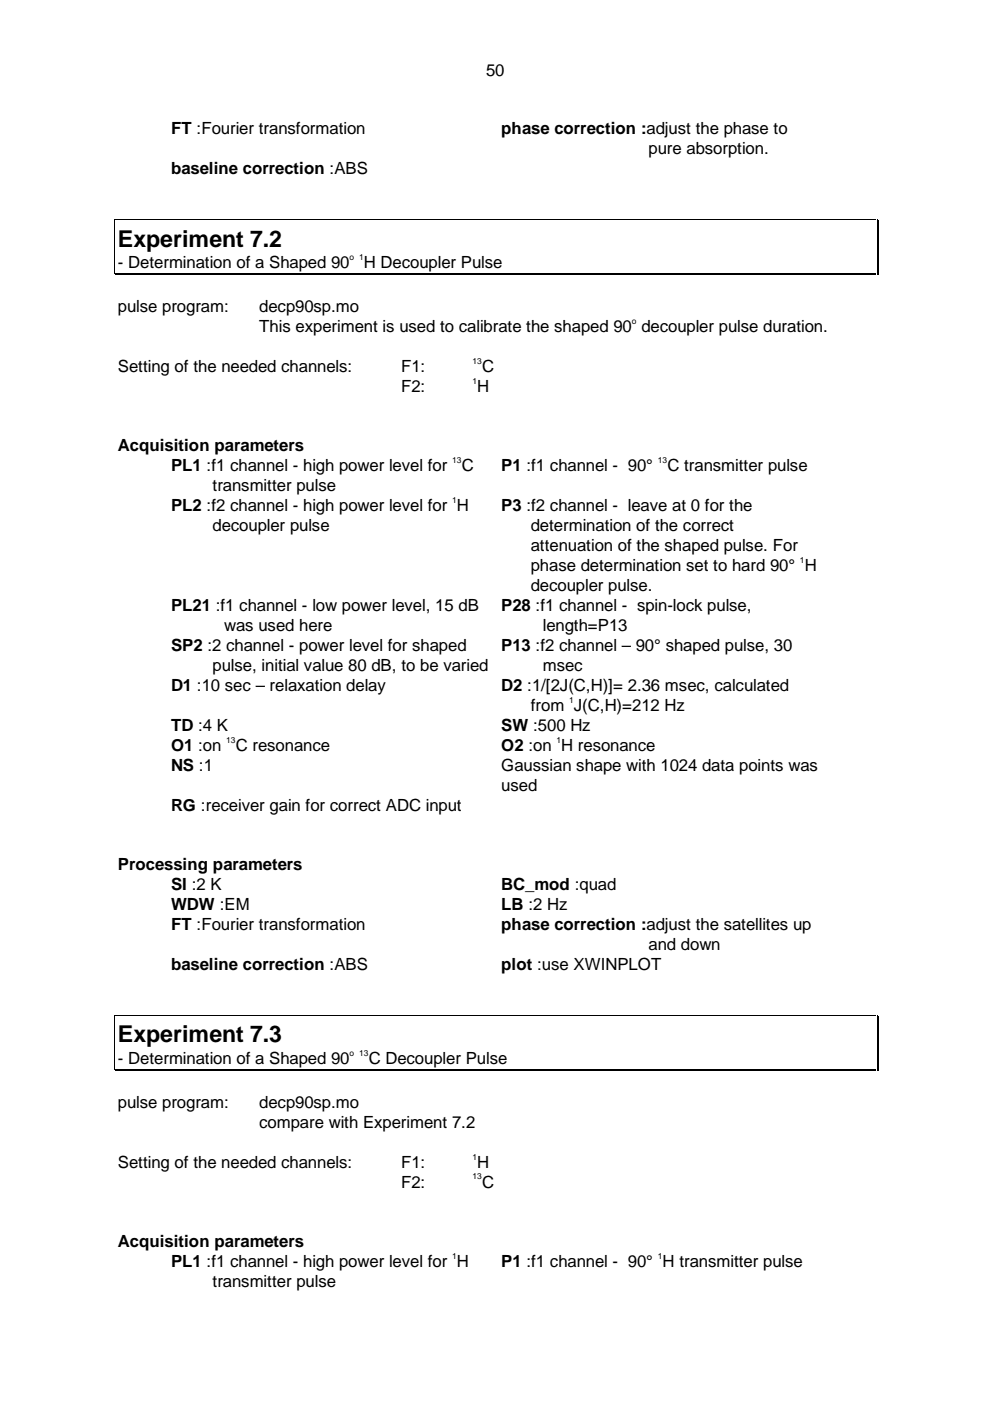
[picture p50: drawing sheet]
<svg xmlns="http://www.w3.org/2000/svg" width="210mm" height="297mm" viewBox="0 0 210 297" stroke-linecap="round" stroke-linejoin="round" font-family="sans-serif">
<defs><g id="words">
<g font-size="4.9">
<text x="25" y="52.3">Experiment 7.2</text>
<text x="25" y="221">Experiment 7.3</text>
</g>
<g font-size="3.6">
<text x="103.1" y="16.1">50</text>
<text x="36.3" y="28.5">FT :Fourier transformation</text>
<text x="106.3" y="28.5">phase correction :adjust the phase to</text>
<text x="137.5" y="32.7">pure absorption.</text>
<text x="36.3" y="37">baseline correction :ABS</text>
<text x="25" y="56.9">- Determination of a Shaped 90</text>
<text x="77.2" y="56.9">H Decoupler Pulse</text>
<text x="25" y="66.2">pulse program:</text>
<text x="55" y="66.2">decp90sp.mo</text>
<text x="55" y="70.4">This experiment is used to calibrate the shaped 90 decoupler pulse duration.</text>
<text x="25" y="78.9">Setting of the needed channels:</text>
<text x="85" y="83.1">F2:</text>
<text x="85" y="78.9">F1:</text>
<text x="101.2" y="83.1">H</text>
<text x="102.2" y="78.9">C</text>
<text x="25" y="95.7">Acquisition parameters</text>
<text x="36.3" y="100">PL1 :f1 channel - high power level for</text>
<text x="97.9" y="100">C</text>
<text x="106.3" y="100">P1 :f1 channel - 90°</text>
<text x="141.5" y="100">C transmitter pulse</text>
<text x="45.1" y="104.2">transmitter pulse</text>
<text x="36.3" y="108.4">PL2 :f2 channel - high power level for H</text>
<text x="45.1" y="112.7">decoupler pulse</text>
<text x="106.3" y="108.4">P3 :f2 channel - leave at 0 for the</text>
<text x="112.5" y="112.7">determination of the correct</text>
<text x="112.5" y="116.9">attenuation of the shaped pulse. For</text>
<text x="112.5" y="121.1">phase determination set to hard 90° H</text>
<text x="112.5" y="125.4">decoupler pulse.</text>
<text x="36.3" y="129.6">PL21 :f1 channel - low power level, 15 dB</text>
<text x="106.3" y="129.6">P28 :f1 channel - spin-lock pulse,</text>
<text x="47.5" y="133.8">was used here</text>
<text x="115.1" y="133.8">length=P13</text>
<text x="36.3" y="138.1">SP2 :2 channel - power level for shaped</text>
<text x="45.1" y="142.3">pulse, initial value 80 dB, to be varied</text>
<text x="106.3" y="138.1">P13 :f2 channel – 90° shaped pulse, 30</text>
<text x="115.1" y="142.3">msec</text>
<text x="36.3" y="146.5">D1 :10 sec – relaxation delay</text>
<text x="106.3" y="146.5">D2 :1/[2J(C,H)]= 2.36 msec, calculated</text>
<text x="36.3" y="155">TD :4 K</text>
<text x="106.3" y="155">SW :500 Hz</text>
<text x="112.5" y="150.8">from J(C,H)=212 Hz</text>
<text x="36.3" y="159.2">O1 :on</text>
<text x="50" y="159.2">C resonance</text>
<text x="106.3" y="159.2">O2 :on H resonance</text>
<text x="36.3" y="163.5">NS :1</text>
<text x="106.3" y="163.5">Gaussian shape with 1024 data points was</text>
<text x="106.3" y="167.7">used</text>
<text x="36.3" y="171.9">RG :receiver gain for correct ADC input</text>
<text x="25" y="184.5">Processing parameters</text>
<text x="36.3" y="188.8">SI :2 K</text>
<text x="106.3" y="188.8">BC_mod :quad</text>
<text x="36.3" y="193">WDW :EM</text>
<text x="36.3" y="197.2">FT :Fourier transformation</text>
<text x="106.3" y="197.2">phase correction :adjust the satellites up</text>
<text x="106.3" y="193">LB :2 Hz</text>
<text x="137.5" y="201.5">and down</text>
<text x="36.3" y="205.7">baseline correction :ABS</text>
<text x="106.3" y="205.7">plot :use XWINPLOT</text>
<text x="25" y="225.6">- Determination of a Shaped 90</text>
<text x="78.2" y="225.6">C Decoupler Pulse</text>
<text x="25" y="234.9">pulse program:</text>
<text x="55" y="234.9">decp90sp.mo</text>
<text x="55" y="239.1">compare with Experiment 7.2</text>
<text x="25" y="247.6">Setting of the needed channels:</text>
<text x="85" y="247.6">F1:</text>
<text x="85" y="251.8">F2:</text>
<text x="101.2" y="247.6">H</text>
<text x="102.2" y="251.8">C</text>
<text x="25" y="264.5">Acquisition parameters</text>
<text x="36.3" y="268.7">PL1 :f1 channel - high power level for H</text>
<text x="106.3" y="268.7">P1 :f1 channel - 90° H transmitter pulse</text>
<text x="45.1" y="272.9">transmitter pulse</text>
</g>
<g font-size="1.8">
<text x="74.1" y="55.1">o 1</text>
<text x="134" y="68.6">o</text>
<text x="100.2" y="77.1">13</text>
<text x="100.2" y="81.3">1</text>
<text x="95.9" y="98.2">13</text>
<text x="139.5" y="98.2">13</text>
<text x="95.9" y="106.6">1</text>
<text x="169.6" y="119.3">1</text>
<text x="120.7" y="149">1</text>
<text x="47.9" y="157.4">13</text>
<text x="118" y="157.4">1</text>
<text x="74.1" y="223.8">o 13</text>
<text x="100.2" y="245.8">1</text>
<text x="100.2" y="250.1">13</text>
<text x="95.9" y="266.9">1</text>
<text x="139.5" y="266.9">1</text>
</g>
</g></defs>
<path d="M24.2 46.4h.2v.2h-.2zM24.2 58h.2v.1h-.2zM185.9 46.4h.1v.2h-.1zM185.9 58.2h.4v.2h-.4zM185.9 58h.1v.1h-.1zM186.1 58h.2v.4h-.2zM24.2 215.2h.2v.2h-.2zM185.9 215.2h.1v.2h-.1zM24.2 226.7h.2v.2h-.2zM185.9 227h.4v.1h-.4zM185.9 226.7h.1v.2h-.1zM186.1 226.7h.2v.4h-.2z" fill="#000"/>
<g fill="none" stroke="#000" stroke-width=".21">
<path d="M24.3 46.7v6.6M24.3 53.4v4.5M24.5 46.5h161.3M24.5 58h161.3M24.5 58.3h161.3M185.9 46.7v6.6M185.9 53.4v4.5M186.2 46.7v6.6M186.2 53.4v4.5M24.3 215.4v6.6M24.5 215.3h161.3M185.9 215.4v6.6"/>
<path d="M186.2 215.4v6.6M24.3 222.1v4.5M24.5 226.8h161.3M24.5 227h161.3M185.9 222.1v4.5M186.2 222.1v4.5"/>
</g>
<use href="#words"/>
</svg>
